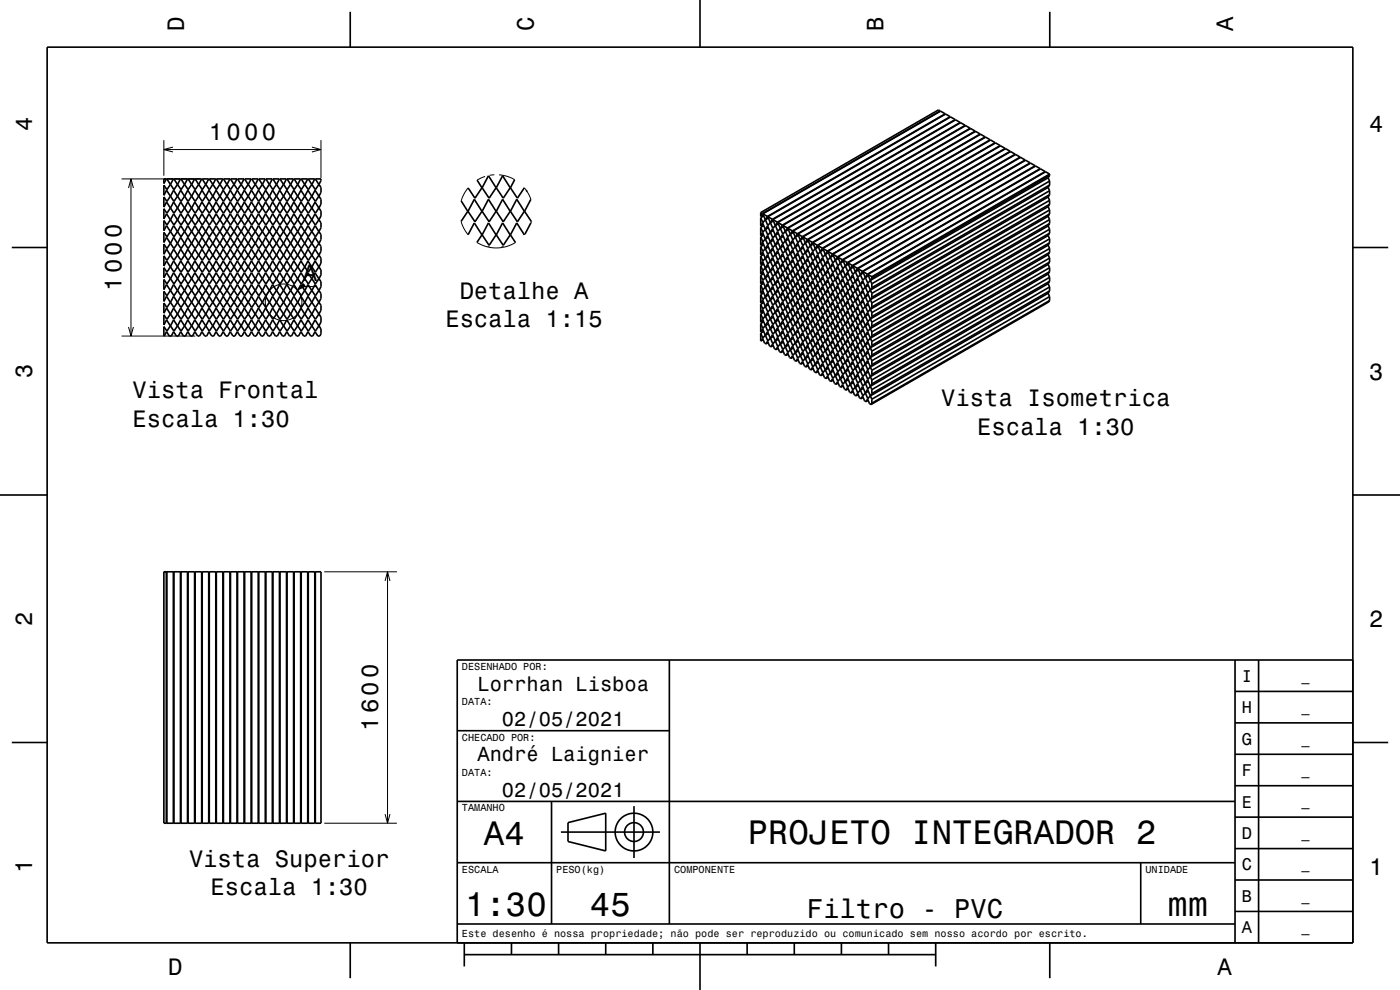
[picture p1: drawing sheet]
<svg xmlns="http://www.w3.org/2000/svg" width="297mm" height="210mm" viewBox="0 0 297 210" stroke-linecap="round" stroke-linejoin="round" font-family="sans-serif">
<defs><g id="words">
<g font-size="7.2">
<text x="102.7" y="179.3">A4</text>
<text x="158.6" y="179.1">PROJETO INTEGRADOR 2</text>
<text x="98.7" y="194.3">1:30</text>
<text x="125.2" y="194.3">45</text>
<text x="247.7" y="194.3">mm</text>
</g>
<text font-size="5.8" x="171.2" y="194.6">Filtro - PVC</text>
<g font-size="5">
<text x="39" y="6.5" transform="rotate(-90 39 6.5)">D</text>
<text x="113.2" y="6.5" transform="rotate(-90 113.2 6.5)">C</text>
<text x="187.4" y="6.5" transform="rotate(-90 187.4 6.5)">B</text>
<text x="261.6" y="6.5" transform="rotate(-90 261.6 6.5)">A</text>
<text x="6.8" y="27.8" transform="rotate(-90 6.8 27.8)">4</text>
<text x="44.3" y="29.7">1000</text>
<text x="290.5" y="28.1">4</text>
<text x="64.2" y="59.6">A</text>
<text x="25.8" y="61.7" transform="rotate(-90 25.8 61.7)">1000</text>
<text x="97.5" y="63.3">Detalhe A</text>
<text x="94.5" y="69.4">Escala 1:15</text>
<text x="6.8" y="80.3" transform="rotate(-90 6.8 80.3)">3</text>
<text x="290.5" y="80.6">3</text>
<text x="28.1" y="84.5">Vista Frontal</text>
<text x="199.7" y="86.1">Vista Isometrica</text>
<text x="28.1" y="90.5">Escala 1:30</text>
<text x="207.3" y="92.2">Escala 1:30</text>
<text x="6.8" y="132.8" transform="rotate(-90 6.8 132.8)">2</text>
<text x="290.5" y="133.1">2</text>
<text x="80.2" y="155.1" transform="rotate(-90 80.2 155.1)">1600</text>
<text x="6.8" y="185.3" transform="rotate(-90 6.8 185.3)">1</text>
<text x="40.1" y="183.8">Vista Superior</text>
<text x="290.5" y="185.6">1</text>
<text x="44.7" y="189.9">Escala 1:30</text>
<text x="35.7" y="206.8">D</text>
<text x="258.3" y="206.8">A</text>
</g>
<g font-size="4.3">
<text x="101.3" y="146.5">Lorrhan Lisboa</text>
<text x="106.5" y="154">02/05/2021</text>
<text x="101.3" y="161.5">André Laignier</text>
<text x="106.5" y="169">02/05/2021</text>
</g>
<g font-size="3.6">
<text x="263.4" y="144.6">I</text>
<text x="263.4" y="151.3">H</text>
<text x="263.4" y="158">G</text>
<text x="263.4" y="164.6">F</text>
<text x="263.4" y="171.3">E</text>
<text x="263.4" y="178">D</text>
<text x="263.4" y="184.6">C</text>
<text x="263.4" y="191.3">B</text>
<text x="263.4" y="198">A</text>
</g>
<g font-size="2.9">
<text x="276.1" y="144.4">_</text>
<text x="276.1" y="151">_</text>
<text x="276.1" y="157.7">_</text>
<text x="276.1" y="164.4">_</text>
<text x="276.1" y="171">_</text>
<text x="276.1" y="177.7">_</text>
<text x="276.1" y="184.4">_</text>
<text x="276.1" y="191.1">_</text>
<text x="276.1" y="197.7">_</text>
</g>
<g font-size="2.2">
<text x="98" y="142.1">DESENHADO POR:</text>
<text x="98" y="149.6">DATA:</text>
<text x="98" y="157.1">CHECADO POR:</text>
<text x="98" y="164.6">DATA:</text>
<text x="98" y="172.1">TAMANHO</text>
<text x="98" y="185.1">ESCALA</text>
<text x="118" y="185.1">PESO(kg)</text>
<text x="143" y="185.1">COMPONENTE</text>
<text x="243" y="185.1">UNIDADE</text>
<text x="98" y="198.8">Este desenho é nossa propriedade; não pode ser reproduzido ou comunicado sem nosso acordo por escrito.</text>
</g>
</g></defs>
<g fill="none" stroke="#000" stroke-width=".21">
<path d="M25.8 38h16.6M27.3 39.9l.5-1.9 .5 1.9M27.8 38v33.3M34.8 29.7v7.6M34.8 31.7h33.3M36.7 31.2l-1.9 .5 1.9 .5M66.2 31.2l1.9 .5-1.9 .5M68.1 29.7v8.1M99.3 39.9l-.8 1.2-.7 1.5M102.9 37.4l-1.7 .8M104.9 37.1l-1 .1M105.9 37.1l1.7 .3 1.6 .7"/>
<path d="M111.2 39.8l.4 .5M97.8 47l.6 1.4 .9 1.4M101.2 51.4l1.1 .6 1.3 .4M103.7 52.4l1.3 .2 1.5-.1M109.4 51.4l-1.5 .7-1.2 .4M111.4 49.6l-.2 .2M111.9 40.7l.7 1.6M112.7 47l-.1 .3M25.8 71.3h15.6M27.3 69.4l.5 1.9 .5-1.9M64.6 60.4l-.5 .4h3.2M68.8 121.3h15.4"/>
<path d="M81.7 123.2l.5-1.9 .5 1.9M82.2 121.3v53.3M68.8 174.6h15.4M81.7 172.7l.5 1.9 .5-1.9"/>
<circle cx="60.2" cy="64.1" r="3.9"/>
</g>
<g fill="none" stroke="#000" stroke-width=".35">
<path d="M10 10h277v190h-277zM74.3 2.5v7.5M148.5 0v10M222.7 2.5v7.5M34.8 38h.5l-.5 .9zM36.9 38h1.4l-.7 1.1zM37.6 39.1l-.7 1.1-.7-1.1 .6-1.1h-1.4l.7 1.1-.7 1.1-.6-.9v2.1l.5-1 .8 1.2-.7 1.1-.6-.9v2.1l.5-1 .8 1.2-.7 1.1-.6-.9v2.1l.5-1 .8 1.2-.7 1.1-.6-.9v2.1l.5-1 .8 1.2-.7 1.1-.6-.9v2.1l.5-1 .8 1.2-.7 1.1-.6-.9v2.1l.5-1 .8 1.2-.7 1.1-.6-.9v2.1l.5-1 .8 1.2-.7 1.1-.6-.9v2.1l.5-1 .8 1.2-.7 1.1-.6-.9v2.1l.5-1 .8 1.2-.7 1.1-.6-.9v2.1l.5-1 .8 1.2-.7 1.1-.6-.9v2.1l.5-1 .8 1.2-.7 1.1-.6-.9v2.1l.5-1 .8 1.2-.7 1.1-.6-.9v2l.5-.9 .6 .9h.4l.5-.9 .6 .9h.4l.5-.9 .6 .9h.4l.5-.9 .6 .9h.4l.5-.9 .6 .9h.4l.5-.9 .6 .9h.4l.5-.9 .6 .9h.4l.5-.9 .6 .9h.4l.5-.9 .6 .9h.4l.5-.9 .6 .9h.4l.5-.9 .6 .9h.4l.5-.9 .6 .9h.4l.5-.9 .6 .9h.4l.5-.9 .6 .9h.4l.5-.9 .6 .9h.4l.5-.9 .6 .9h.4l.5-.9 .6 .9h.4l.5-.9 .6 .9h.4l.5-.9 .6 .9h.4l.5-.9 .6 .9h.4l.5-.9 .6 .9h.4l.5-.9 .6 .9h.4l.3-.5v-1l-.4-.7 .4-.8v-1l-.4-.7 .4-.8v-1l-.4-.7 .4-.8v-1l-.4-.7 .4-.8v-1l-.4-.7 .4-.8v-1l-.4-.7 .4-.8v-1l-.4-.7 .4-.8v-1l-.4-.7 .4-.8v-1l-.4-.7 .4-.8v-1l-.4-.7 .4-.8v-1l-.4-.7 .4-.8v-1l-.4-.7 .4-.8v-1l-.4-.7 .4-.8v-.3h-1.2l.7 1.1-.7 1.1-.7-1.1 .6-1.1h-1.4l.7 1.1-.7 1.1-.7-1.1M37.7 39.1l.7 1.1 .7-1.1M38.4 38h1.4l-.7 1.1zM39.2 39.1l.7 1.1 .7-1.1-.7-1.1h1.4l-.6 1.1 .7 1.1 .7-1.1M41.4 38h1.4l-.7 1.1zM42.2 39.1l.7 1.1 .7-1.1"/>
<path d="M42.9 38h1.4l-.7 1.1zM43.7 39.1l.7 1.1 .7-1.1-.7-1.1h1.4l-.6 1.1 .7 1.1 .7-1.1-.7-1.1h1.4l-.6 1.1 .7 1.1 .7-1.1M47.4 38h1.4l-.7 1.1zM48.2 39.1l.7 1.1 .7-1.1M48.9 38h1.4l-.7 1.1zM49.7 39.1l.7 1.1 .7-1.1-.7-1.1h1.4l-.6 1.1 .7 1.1 .7-1.1M51.9 38h1.4l-.7 1.1zM52.7 39.1l.7 1.1 .7-1.1M53.4 38h1.4l-.7 1.1zM54.2 39.1l.7 1.1 .7-1.1-.7-1.1h1.4l-.6 1.1 .7 1.1 .7-1.1-.7-1.1h1.4l-.6 1.1 .7 1.1 .7-1.1M57.9 38h1.4l-.7 1.1zM58.7 39.1l.7 1.1 .7-1.1"/>
<path d="M59.4 38h1.4l-.7 1.1zM60.2 39.1l.7 1.1 .7-1.1-.7-1.1h1.4l-.6 1.1 .7 1.1 .7-1.1M62.4 38h1.4l-.7 1.1zM63.2 39.1l.7 1.1 .7-1.1M63.9 38h1.4l-.7 1.1zM101.2 38.2l1 1.6-1.4 2.2-1.5-2.1M103.6 37.3l1.6 2.5-1.4 2.2-1.5-2.2zM106.6 37.3l1.6 2.5-1.4 2.2-1.5-2.2zM109.2 38.1l-.9 1.7 1.5 2.2 1.4-2.2M199.5 23.5l-37.8 21.8M199.5 23.5l-.4-.2-37.7 21.8M199.5 23.5l-.1 .2"/>
<path d="M200.5 24.1l-1-.5-37.7 21.8M200.5 24.1l-.1 .2M200.5 24.1l-37.7 21.8M201.6 24.8l-.1 .1M201.6 24.8l-1-.6-37.7 21.8M201.6 24.8l-37.7 21.7M202.6 25.4l-.9-.6-37.8 21.8M202.6 25.4l-.1 .1M202.6 25.4l-37.7 21.7M203.7 26l-1-.6-37.7 21.8M203.7 26l-.1 .1M203.7 26l-37.7 21.8"/>
<path d="M204.8 26.6l-1-.6-37.7 21.8M204.8 26.6l-.1 .1M204.8 26.6l-37.8 21.8M205.8 27.2l-1-.6-37.7 21.8M205.8 27.2l-.1 .2M205.8 27.2l-37.7 21.8M206.9 27.8l-1-.5-37.7 21.7M206.9 27.8l-.1 .2M206.9 27.8l-37.7 21.8M207.9 28.4l-.9-.5-37.7 21.7M207.9 28.4l-.1 .2M207.9 28.4l-37.7 21.8"/>
<path d="M209 29l-1-.5-37.7 21.7M209 29l-.1 .2M209 29l-37.7 21.8M210.1 29.7l-1-.6-37.7 21.8M210.1 29.7l-.1 .1M210.1 29.7l-37.7 21.7M211.1 30.3l-1-.6-37.7 21.8M211.1 30.3l-.1 .1M211.1 30.3l-37.7 21.7M212.2 30.9l-1-.6-37.7 21.8M212.2 30.9l-.1 .1M212.2 30.9l-37.7 21.8"/>
<path d="M213.2 31.5l-.9-.6-37.7 21.8M213.2 31.5v.1M213.2 31.5l-37.7 21.8M214.3 32.1l-.1 .2M214.3 32.1l-1-.6-37.7 21.8M214.3 32.1l-37.7 21.8M215.4 32.7l-1-.5-37.7 21.7M215.4 32.7l-.1 .2M215.4 32.7l-37.7 21.8M216.4 33.3l-1-.5-37.7 21.7M216.4 33.3l-.1 .2M216.4 33.3l-37.7 21.8"/>
<path d="M217.5 33.9l-1-.5-37.7 21.7M217.5 33.9l-.1 .2M217.5 33.9l-37.7 21.8M218.5 34.6l-.9-.6-37.7 21.8M218.5 34.6v.1M218.5 34.6l-37.7 21.7M219.6 35.2l-1-.6-37.7 21.8M219.6 35.2l-.1 .1M219.6 35.2l-37.7 21.7M220.7 35.8l-1-.6-37.7 21.8M220.7 35.8l-.1 .1M220.7 35.8l-37.7 21.8"/>
<path d="M221.7 36.4l-.9-.6-37.8 21.8M221.7 36.4l-.1 .1M221.7 36.4l-37.7 21.8M222.4 39.8l.3 .7M222.4 37.7l.3 .7M222.4 37.7l-37.8 21.8M222.4 39.8l-37.8 21.7M222.7 36.9l-.9-.5-37.7 21.8M222.7 36.9v.3M222.7 38.4v.9M222.7 39.3l-37.7 21.7M222.7 38.4l-37.7 21.8"/>
<path d="M222.7 36.9l-37.7 21.8M222.7 37.2l-37.7 21.8M222.7 39.3l-.3 .5M222.7 37.2l-.3 .5M2.5 52.5h7.5M36.8 40.4l.8 1.2-.7 1.1-.7-1.1zM36.8 42.9l.8 1.2-.7 1.1-.7-1.1zM36.8 45.4l.8 1.2-.7 1.1-.7-1.1zM36.8 47.9l.8 1.2-.7 1.1-.7-1.1zM36.8 50.4l.8 1.2-.7 1.1-.7-1.1zM36.8 52.9l.8 1.2-.7 1.1-.7-1.1zM36.8 55.4l.8 1.2-.7 1.1-.7-1.1z"/>
<path d="M36.8 57.9l.8 1.2-.7 1.1-.7-1.1zM37.7 41.6l.6-1.2 .8 1.2M37.7 41.6l.7 1.1 .7-1.1M37.7 44.1l.6-1.2 .8 1.2M37.7 44.1l.7 1.1 .7-1.1M37.7 46.6l.6-1.2 .8 1.2M37.7 46.6l.7 1.1 .7-1.1M37.7 49.1l.6-1.2 .8 1.2M37.7 49.1l.7 1.1 .7-1.1M37.7 51.6l.6-1.2 .8 1.2M37.7 51.6l.7 1.1 .7-1.1M37.7 54.1l.6-1.2 .8 1.2"/>
<path d="M37.7 54.1l.7 1.1 .7-1.1M37.7 56.6l.6-1.2 .8 1.2M37.7 56.6l.7 1.1 .7-1.1M37.7 59.1l.6-1.2 .8 1.2M37.7 59.1l.7 1.1 .7-1.1M39.8 40.4l.8 1.2-.7 1.1-.7-1.1zM39.8 42.9l.8 1.2-.7 1.1-.7-1.1zM39.8 45.4l.8 1.2-.7 1.1-.7-1.1zM39.8 47.9l.8 1.2-.7 1.1-.7-1.1zM39.8 50.4l.8 1.2-.7 1.1-.7-1.1zM39.8 52.9l.8 1.2-.7 1.1-.7-1.1zM39.8 55.4l.8 1.2-.7 1.1-.7-1.1z"/>
<path d="M39.8 57.9l.8 1.2-.7 1.1-.7-1.1zM41.3 40.4l.8 1.2-.7 1.1-.7-1.1zM41.3 42.9l.8 1.2-.7 1.1-.7-1.1zM41.3 45.4l.8 1.2-.7 1.1-.7-1.1zM41.3 47.9l.8 1.2-.7 1.1-.7-1.1zM41.3 50.4l.8 1.2-.7 1.1-.7-1.1zM41.3 52.9l.8 1.2-.7 1.1-.7-1.1zM41.3 55.4l.8 1.2-.7 1.1-.7-1.1zM41.3 57.9l.8 1.2-.7 1.1-.7-1.1zM42.2 41.6l.6-1.2 .8 1.2M42.2 41.6l.7 1.1 .7-1.1M42.2 44.1l.6-1.2 .8 1.2"/>
<path d="M42.2 44.1l.7 1.1 .7-1.1M42.2 46.6l.6-1.2 .8 1.2M42.2 46.6l.7 1.1 .7-1.1M42.2 49.1l.6-1.2 .8 1.2M42.2 49.1l.7 1.1 .7-1.1M42.2 51.6l.6-1.2 .8 1.2M42.2 51.6l.7 1.1 .7-1.1M42.2 54.1l.6-1.2 .8 1.2M42.2 54.1l.7 1.1 .7-1.1M42.2 56.6l.6-1.2 .8 1.2M42.2 56.6l.7 1.1 .7-1.1M42.2 59.1l.6-1.2 .8 1.2"/>
<path d="M42.2 59.1l.7 1.1 .7-1.1M44.3 40.4l.8 1.2-.7 1.1-.7-1.1zM44.3 42.9l.8 1.2-.7 1.1-.7-1.1zM44.3 45.4l.8 1.2-.7 1.1-.7-1.1zM44.3 47.9l.8 1.2-.7 1.1-.7-1.1zM44.3 50.4l.8 1.2-.7 1.1-.7-1.1zM44.3 52.9l.8 1.2-.7 1.1-.7-1.1zM44.3 55.4l.8 1.2-.7 1.1-.7-1.1zM44.3 57.9l.8 1.2-.7 1.1-.7-1.1zM45.8 40.4l.8 1.2-.7 1.1-.7-1.1zM45.8 42.9l.8 1.2-.7 1.1-.7-1.1zM45.8 45.4l.8 1.2-.7 1.1-.7-1.1z"/>
<path d="M45.8 47.9l.8 1.2-.7 1.1-.7-1.1zM45.8 50.4l.8 1.2-.7 1.1-.7-1.1zM45.8 52.9l.8 1.2-.7 1.1-.7-1.1zM45.8 55.4l.8 1.2-.7 1.1-.7-1.1zM45.8 57.9l.8 1.2-.7 1.1-.7-1.1zM47.3 40.4l.8 1.2-.7 1.1-.7-1.1zM47.3 42.9l.8 1.2-.7 1.1-.7-1.1zM47.3 45.4l.8 1.2-.7 1.1-.7-1.1zM47.3 47.9l.8 1.2-.7 1.1-.7-1.1zM47.3 50.4l.8 1.2-.7 1.1-.7-1.1zM47.3 52.9l.8 1.2-.7 1.1-.7-1.1zM47.3 55.4l.8 1.2-.7 1.1-.7-1.1z"/>
<path d="M47.3 57.9l.8 1.2-.7 1.1-.7-1.1zM48.2 59.1l.6-1.2 .8 1.2M48.2 41.6l.6-1.2 .8 1.2M48.2 41.6l.7 1.1 .7-1.1M48.2 44.1l.6-1.2 .8 1.2M48.2 44.1l.7 1.1 .7-1.1M48.2 46.6l.6-1.2 .8 1.2M48.2 46.6l.7 1.1 .7-1.1M48.2 49.1l.6-1.2 .8 1.2M48.2 49.1l.7 1.1 .7-1.1M48.2 51.6l.6-1.2 .8 1.2M48.2 51.6l.7 1.1 .7-1.1"/>
<path d="M48.2 54.1l.6-1.2 .8 1.2M48.2 54.1l.7 1.1 .7-1.1M48.2 56.6l.6-1.2 .8 1.2M48.2 56.6l.7 1.1 .7-1.1M48.2 59.1l.7 1.1 .7-1.1M50.3 57.9l.8 1.2-.7 1.1-.7-1.1zM50.3 40.4l.8 1.2-.7 1.1-.7-1.1zM50.3 42.9l.8 1.2-.7 1.1-.7-1.1zM50.3 45.4l.8 1.2-.7 1.1-.7-1.1zM50.3 47.9l.8 1.2-.7 1.1-.7-1.1zM50.3 50.4l.8 1.2-.7 1.1-.7-1.1zM50.3 52.9l.8 1.2-.7 1.1-.7-1.1z"/>
<path d="M50.3 55.4l.8 1.2-.7 1.1-.7-1.1zM51.8 57.9l.8 1.2-.7 1.1-.7-1.1zM51.8 40.4l.8 1.2-.7 1.1-.7-1.1zM51.8 42.9l.8 1.2-.7 1.1-.7-1.1zM51.8 45.4l.8 1.2-.7 1.1-.7-1.1zM51.8 47.9l.8 1.2-.7 1.1-.7-1.1zM51.8 50.4l.8 1.2-.7 1.1-.7-1.1zM51.8 52.9l.8 1.2-.7 1.1-.7-1.1zM51.8 55.4l.8 1.2-.7 1.1-.7-1.1zM52.7 59.1l.6-1.2 .8 1.2M52.7 41.6l.6-1.2 .8 1.2M52.7 41.6l.7 1.1 .7-1.1"/>
<path d="M52.7 44.1l.6-1.2 .8 1.2M52.7 44.1l.7 1.1 .7-1.1M52.7 46.6l.6-1.2 .8 1.2M52.7 46.6l.7 1.1 .7-1.1M52.7 49.1l.6-1.2 .8 1.2M52.7 49.1l.7 1.1 .7-1.1M52.7 51.6l.6-1.2 .8 1.2M52.7 51.6l.7 1.1 .7-1.1M52.7 54.1l.6-1.2 .8 1.2M52.7 54.1l.7 1.1 .7-1.1M52.7 56.6l.6-1.2 .8 1.2M52.7 56.6l.7 1.1 .7-1.1"/>
<path d="M52.7 59.1l.7 1.1 .7-1.1M54.8 40.4l.8 1.2-.7 1.1-.7-1.1zM54.8 42.9l.8 1.2-.7 1.1-.7-1.1zM54.8 45.4l.8 1.2-.7 1.1-.7-1.1zM54.8 47.9l.8 1.2-.7 1.1-.7-1.1zM54.8 50.4l.8 1.2-.7 1.1-.7-1.1zM54.8 52.9l.8 1.2-.7 1.1-.7-1.1zM54.8 55.4l.8 1.2-.7 1.1-.7-1.1zM54.8 57.9l.8 1.2-.7 1.1-.7-1.1zM56.3 57.9l.8 1.2-.7 1.1-.7-1.1zM56.3 40.4l.8 1.2-.7 1.1-.7-1.1zM56.3 42.9l.8 1.2-.7 1.1-.7-1.1z"/>
<path d="M56.3 45.4l.8 1.2-.7 1.1-.7-1.1zM56.3 47.9l.8 1.2-.7 1.1-.7-1.1zM56.3 50.4l.8 1.2-.7 1.1-.7-1.1zM56.3 52.9l.8 1.2-.7 1.1-.7-1.1zM56.3 55.4l.8 1.2-.7 1.1-.7-1.1zM57.8 57.9l.8 1.2-.7 1.1-.7-1.1zM57.8 40.4l.8 1.2-.7 1.1-.7-1.1zM57.8 42.9l.8 1.2-.7 1.1-.7-1.1zM57.8 45.4l.8 1.2-.7 1.1-.7-1.1zM57.8 47.9l.8 1.2-.7 1.1-.7-1.1zM57.8 50.4l.8 1.2-.7 1.1-.7-1.1zM57.8 52.9l.8 1.2-.7 1.1-.7-1.1z"/>
<path d="M57.8 55.4l.8 1.2-.7 1.1-.7-1.1zM58.7 41.6l.6-1.2 .8 1.2M58.7 41.6l.7 1.1 .7-1.1M58.7 44.1l.6-1.2 .8 1.2M58.7 44.1l.7 1.1 .7-1.1M58.7 46.6l.6-1.2 .8 1.2M58.7 46.6l.7 1.1 .7-1.1M58.7 49.1l.6-1.2 .8 1.2M58.7 49.1l.7 1.1 .7-1.1M58.7 51.6l.6-1.2 .8 1.2M58.7 51.6l.7 1.1 .7-1.1M58.7 54.1l.6-1.2 .8 1.2"/>
<path d="M58.7 54.1l.7 1.1 .7-1.1M58.7 56.6l.6-1.2 .8 1.2M58.7 56.6l.7 1.1 .7-1.1M58.7 59.1l.6-1.2 .8 1.2M58.7 59.1l.7 1.1 .7-1.1M60.8 40.4l.8 1.2-.7 1.1-.7-1.1zM60.8 42.9l.8 1.2-.7 1.1-.7-1.1zM60.8 45.4l.8 1.2-.7 1.1-.7-1.1zM60.8 47.9l.8 1.2-.7 1.1-.7-1.1zM60.8 50.4l.8 1.2-.7 1.1-.7-1.1zM60.8 52.9l.8 1.2-.7 1.1-.7-1.1zM60.8 55.4l.8 1.2-.7 1.1-.7-1.1z"/>
<path d="M60.8 57.9l.8 1.2-.7 1.1-.7-1.1zM62.3 40.4l.8 1.2-.7 1.1-.7-1.1zM62.3 42.9l.8 1.2-.7 1.1-.7-1.1zM62.3 45.4l.8 1.2-.7 1.1-.7-1.1zM62.3 47.9l.8 1.2-.7 1.1-.7-1.1zM62.3 50.4l.8 1.2-.7 1.1-.7-1.1zM62.3 52.9l.8 1.2-.7 1.1-.7-1.1zM62.3 55.4l.8 1.2-.7 1.1-.7-1.1zM62.3 57.9l.8 1.2-.7 1.1-.7-1.1zM63.2 41.6l.6-1.2 .8 1.2M63.2 41.6l.7 1.1 .7-1.1M63.2 44.1l.6-1.2 .8 1.2"/>
<path d="M63.2 44.1l.7 1.1 .7-1.1M63.2 46.6l.6-1.2 .8 1.2M63.2 46.6l.7 1.1 .7-1.1M63.2 49.1l.6-1.2 .8 1.2M63.2 49.1l.7 1.1 .7-1.1M63.2 51.6l.6-1.2 .8 1.2M63.2 51.6l.7 1.1 .7-1.1M63.2 54.1l.6-1.2 .8 1.2M63.2 54.1l.7 1.1 .7-1.1M63.2 56.6l.6-1.2 .8 1.2M63.2 56.6l.7 1.1 .7-1.1M63.2 59.1l.6-1.2 .8 1.2"/>
<path d="M63.2 59.1l.7 1.1 .7-1.1M65.3 40.4l.8 1.2-.7 1.1-.7-1.1zM65.3 42.9l.8 1.2-.7 1.1-.7-1.1zM65.3 45.4l.8 1.2-.7 1.1-.7-1.1zM65.3 47.9l.8 1.2-.7 1.1-.7-1.1zM65.3 50.4l.8 1.2-.7 1.1-.7-1.1zM65.3 52.9l.8 1.2-.7 1.1-.7-1.1zM65.3 55.4l.8 1.2-.7 1.1-.7-1.1zM65.3 57.9l.8 1.2-.7 1.1-.7-1.1zM66.8 50.4l.8 1.2-.7 1.1-.7-1.1zM66.8 40.4l.8 1.2-.7 1.1-.7-1.1zM66.8 42.9l.8 1.2-.7 1.1-.7-1.1z"/>
<path d="M66.8 45.4l.8 1.2-.7 1.1-.7-1.1zM66.8 47.9l.8 1.2-.7 1.1-.7-1.1zM66.8 52.9l.8 1.2-.7 1.1-.7-1.1zM66.8 55.4l.8 1.2-.7 1.1-.7-1.1zM66.8 57.9l.8 1.2-.7 1.1-.7-1.1zM97.8 42.6l1.4 2.2-1.4 2.2M99.3 49.8l1.3-2.5 1.6 2.5-1 1.6M100.6 42.3l1.6 2.5-1.4 2.2-1.5-2.2zM103.6 52.4v-.1l.1 .1M103.6 42.3l1.6 2.5-1.4 2.2-1.5-2.2zM103.6 47.3l1.6 2.5-1.4 2.2-1.5-2.2zM106.6 42.3l1.6 2.5-1.4 2.2-1.5-2.2z"/>
<path d="M106.6 47.3l1.6 2.5-1.4 2.2-1.5-2.2zM106.7 52.5l-.1-.2-.1 .2M109.6 42.3l1.6 2.5-1.4 2.2-1.5-2.2zM111.2 49.8l-1.6-2.5-1.3 2.5 1.1 1.6M111.6 40.3l.3 .4M112.6 42.3l-1.3 2.5 1.4 2.2M112.6 47.3l-1.2 2.3M161.4 45.1l.3 .2M161.4 45.1v.8M161.4 46.2v1.7M161.4 48.2v1.8M161.4 50.3v1.7"/>
<path d="M161.4 52.3v1.8M161.4 54.3v1.8M161.4 56.4v1.7M161.4 58.4v1.8M161.4 50l.4-.7 .6 1.4-.6 .6-.4-1M161.4 52l.4-.6 .6 1.3-.6 .6-.4-1M161.4 54.1l.4-.7 .6 1.4-.6 .6-.4-1.1M161.4 56.1l.4-.7 .6 1.4-.6 .6-.4-1M161.4 58.1l.4-.6 .6 1.4-.6 .6-.4-1.1M161.4 47.9l.4-.6 .6 1.4-.6 .6-.4-1.1M161.7 45.3l-.3 .6M161.8 45.4l1 .5"/>
<path d="M161.8 45.4l.6 1.2-.6 .6-.4-1M161.9 45.6l-.5 .3M161.9 47.6l-.5 .3M161.9 49.7l-.5 .3M161.9 51.7l-.5 .3M161.9 53.7l-.5 .4M161.9 55.8l-.5 .3M161.9 57.8l-.5 .3M161.9 59.9l-.5 .3M162 45.8l-.6 .4M162 47.8l-.6 .4M162 49.9l-.6 .4"/>
<path d="M162 51.9l-.6 .4M162 54l-.6 .3M162 56l-.6 .4M162 58.1l-.6 .3M162.8 45.9l-.4 .7M162.8 56.1l.6 1.3-.5 .6-.5-1.2zM162.8 47.9l.6 1.4-.5 .6-.5-1.2zM162.8 49.9l.6 1.4-.5 .6-.5-1.2zM162.8 52l.6 1.4-.5 .6-.5-1.3zM162.8 54l.6 1.4-.5 .6-.5-1.2zM162.8 58.1l.6 1.4-.5 .6-.5-1.2zM162.9 46l1 .5"/>
<path d="M162.9 46l.5 1.2-.5 .6-.5-1.2M163 48.3l-.6 .4M163 54.4l-.6 .4M163 46.3l-.6 .3M163 50.3l-.6 .4M163 56.5l-.6 .3M163 52.4l-.6 .3M163 58.5l-.6 .4M163.4 47.2l.6 1.2 .5-.6M163.4 51.3l.5-.7 .6 1.3M163.4 51.3l.6 1.2 .5-.6M163.4 55.4l.5-.8 .6 1.4"/>
<path d="M163.4 53.4l.5-.8 .6 1.4M163.4 53.4l.6 1.2 .5-.6M163.4 55.4l.6 1.2 .5-.6M163.4 59.5l.5-.8 .6 1.4M163.4 59.5l.6 1.2 .5-.6M163.9 46.5l-.5 .7M163.9 48.5l.6 1.4-.5 .6-.6-1.2zM163.9 56.7l.6 1.3-.5 .6-.6-1.2zM163.9 46.6l1 .5M163.9 46.6l.6 1.2M164.1 48.9l-.7 .4M164.1 55l-.7 .4"/>
<path d="M164.1 46.9l-.7 .3M164.1 50.9l-.7 .4M164.1 57.1l-.7 .3M164.1 53l-.7 .4M164.1 59.1l-.7 .4M164.9 47.1l-.4 .7M165 49.1l.5 1.4-.5 .6-.5-1.2zM165 51.2l.5 1.3-.5 .6-.5-1.2zM165 53.2l.5 1.4-.5 .6-.5-1.2zM165 55.2l.5 1.4-.5 .6-.5-1.2zM165 57.3l.5 1.4-.5 .6-.5-1.2zM165 59.3l.5 1.4-.5 .6-.5-1.2z"/>
<path d="M165 47.2l1 .6M165 47.2l.5 1.3-.5 .6-.5-1.3M165.1 49.5l-.6 .4M165.1 55.6l-.6 .4M165.1 47.5l-.6 .3M165.1 51.6l-.6 .3M165.1 53.6l-.6 .4M165.1 57.7l-.6 .4M165.1 59.7l-.6 .4M165.6 48.5l.5 1.2 .5-.6M165.6 50.5l.4-.8 .6 1.4M165.6 50.5l.5 1.2 .5-.6"/>
<path d="M165.6 52.5l.4-.7 .6 1.3M165.6 52.5l.5 1.2 .5-.6M165.6 54.6l.4-.8 .6 1.4M165.6 54.6l.5 1.2 .5-.6M165.6 56.6l.4-.7 .6 1.3M165.6 56.6l.5 1.2 .5-.6M165.6 58.7l.4-.8 .6 1.4M165.6 58.7l.5 1.2 .5-.6M166 47.8l-.4 .7M166.1 47.8l.9 .6M166.1 47.8l.5 1.3M166.2 56.3l-.6 .3"/>
<path d="M166.2 48.1l-.6 .4M166.2 50.1l-.6 .4M166.2 52.2l-.6 .3M166.2 58.3l-.6 .4M166.2 54.2l-.6 .4M166.6 49.1l.5 1.2 .6-.6M166.6 51.1l.5-.8 .6 1.4M166.6 51.1l.5 1.2 .6-.6M166.6 53.2l.5-.8 .6 1.4M166.6 53.2l.5 1.2 .6-.6M166.6 57.2l.5-.7 .6 1.3M166.6 55.2l.5-.8 .6 1.4"/>
<path d="M166.6 55.2l.5 1.2 .6-.6M166.6 57.2l.5 1.2 .6-.6M166.6 59.3l.5-.8 .6 1.4M166.6 59.3l.5 1.2 .6-.6M167 48.4l-.4 .7M167.1 48.4l1 .6M167.1 48.4l.6 1.3M167.3 48.7l-.7 .4M167.3 50.7l-.7 .4M167.3 52.8l-.7 .4M167.3 54.8l-.7 .4M167.3 56.9l-.7 .3"/>
<path d="M167.3 58.9l-.7 .4M168.1 49l-.4 .7M168.1 51l.6 1.3-.5 .6-.5-1.2zM168.1 53l.6 1.4-.5 .6-.5-1.2zM168.1 55l.6 1.4-.5 .6-.5-1.2zM168.1 57.1l.6 1.4-.5 .6-.5-1.3zM168.1 59.1l.6 1.4-.5 .6-.5-1.2zM168.2 49l1 .6M168.2 49l.5 1.3-.5 .6-.5-1.2M168.3 51.4l-.6 .3M168.3 49.3l-.6 .4M168.3 53.4l-.6 .4"/>
<path d="M168.3 55.4l-.6 .4M168.3 57.5l-.6 .3M168.3 59.5l-.6 .4M168.7 50.3l.6 1.2 .5-.6M168.7 52.3l.5-.7 .6 1.3M168.7 52.3l.6 1.2 .5-.6M168.7 54.4l.5-.8 .6 1.4M168.7 54.4l.6 1.2 .5-.6M168.7 56.4l.5-.7 .6 1.3M168.7 56.4l.6 1.2 .5-.6M168.7 58.5l.5-.8 .6 1.4M168.7 58.5l.6 1.2 .5-.6"/>
<path d="M169.2 49.6l-.5 .7M169.3 49.6l.9 .6M169.3 49.6l.5 1.3M169.4 52l-.7 .3M169.4 58.1l-.7 .4M169.4 49.9l-.7 .4M169.4 54l-.7 .4M169.4 56.1l-.7 .3M169.8 50.9l.5 1.2 .5-.6M169.8 53l.5-.8 .5 1.4M169.8 53l.5 1.2 .5-.6M169.8 55l.5-.8 .5 1.4"/>
<path d="M169.8 55l.5 1.2 .5-.6M169.8 59.1l.5-.8 .5 1.4M169.8 57l.5-.7 .5 1.3M169.8 57l.5 1.2 .5-.6M169.8 59.1l.5 1.2 .5-.6M170.2 50.2l-.4 .7M170.3 50.2l1 .6M170.3 50.2l.5 1.3M170.4 50.5l-.6 .4M170.4 52.6l-.6 .4M170.4 54.6l-.6 .4M170.4 56.7l-.6 .3"/>
<path d="M170.4 58.7l-.6 .4M171.3 50.8l-.4 .7M171.3 52.8l.6 1.4-.5 .6-.5-1.2zM171.3 54.8l.6 1.4-.5 .6-.5-1.2zM171.3 56.9l.6 1.4-.5 .6-.5-1.3zM171.3 58.9l.6 1.4-.5 .6-.5-1.2zM171.4 50.9l1 .5M171.4 50.9l.5 1.2-.5 .6-.5-1.2M171.5 59.3l-.6 .4M171.5 51.2l-.6 .3M171.5 53.2l-.6 .4M171.5 55.2l-.6 .4"/>
<path d="M171.5 57.3l-.6 .3M171.9 54.2l.5-.8 .6 1.4M171.9 54.2l.5 1.2 .6-.6M171.9 58.3l.5-.8 .6 1.4M171.9 58.3l.5 1.2 .6-.6M172.4 51.4l-.5 .7M172.4 55.4l.6 1.4-.6 .6-.5-1.2zM172.4 51.5l1 .5M172.4 51.5l.6 1.2-.6 .6-.5-1.2M172.6 53.8l-.7 .4M172.6 59.9l-.7 .4M172.6 51.8l-.7 .3"/>
<path d="M172.6 57.9l-.7 .4M172.6 55.8l-.7 .4M173 52.7l.5 1.3 .5-.6M173 56.8l.5-.7 .5 1.3M173 56.8l.5 1.2 .5-.6M173.4 52l-.4 .7M173.5 54l.5 1.4-.5 .6-.5-1.2zM173.5 58.1l.5 1.4-.5 .6-.5-1.2zM173.5 52.1l1 .6M173.5 52.1l.5 1.3M173.6 52.4l-.6 .3M173.6 54.4l-.6 .4"/>
<path d="M173.6 56.5l-.6 .3M173.6 58.5l-.6 .4M174.5 52.7l-.5 .7M174.5 54.6l.6 1.4-.5 .6-.6-1.2zM174.5 56.7l.6 1.3-.5 .6-.6-1.2zM174.5 58.7l.6 1.4-.5 .6-.6-1.2zM174.6 52.7l.9 .6M174.6 52.7l.5 1.3-.5 .6-.6-1.2M174.7 55l-.7 .4M174.7 53l-.7 .4M174.7 57.1l-.7 .3M174.7 59.1l-.7 .4"/>
<path d="M175.1 54l.5 1.2 .5-.6M175.1 56l.5-.8 .5 1.4M175.1 56l.5 1.2 .5-.6M175.1 58.1l.5-.8 .5 1.4M175.1 58.1l.5 1.2 .5-.6M175.5 53.3l-.4 .7M175.6 59.3l.5 1.4-.5 .6-.5-1.2zM175.6 53.3l1 .6M175.6 53.3l.5 1.3M175.7 55.6l-.6 .4M175.7 53.6l-.6 .4M175.7 59.7l-.6 .4"/>
<path d="M175.7 57.7l-.6 .4M176.2 54.6l.5 1.2 .5-.6M176.2 56.6l.4-.7 .6 1.3M176.2 56.6l.5 1.2 .5-.6M176.2 58.7l.4-.8 .6 1.4M176.2 58.7l.5 1.2 .5-.6M176.6 53.9l-.4 .7M176.7 53.9l1 .6M176.7 53.9l.5 1.3M176.8 54.2l-.6 .4M176.8 56.3l-.6 .3M176.8 58.3l-.6 .4"/>
<path d="M177.7 54.5l-.5 .7M177.7 56.5l.6 1.3-.6 .6-.5-1.2zM177.7 58.5l.6 1.4-.6 .6-.5-1.2zM177.7 54.5l1 .6M177.7 54.5l.6 1.3-.6 .6-.5-1.2M177.9 56.9l-.7 .3M177.9 54.8l-.7 .4M177.9 58.9l-.7 .4M178.3 57.8l.5-.7 .5 1.4M178.3 55.8l.5 1.2 .5-.6M178.3 57.8l.5 1.3 .5-.6M178.3 59.9l.5-.8 .5 1.4"/>
<path d="M178.3 59.9l.5 1.2 .5-.6M178.7 55.1l-.4 .7M178.8 55.1l1 .6M178.8 55.1l.5 1.3M178.9 55.4l-.6 .4M178.9 57.5l-.6 .3M178.9 59.5l-.6 .4M179.3 56.4l.6 1.2 .5-.6M179.3 58.5l.5-.8 .6 1.4M179.3 58.5l.6 1.2 .5-.6M179.8 55.7l-.5 .7M179.9 55.8l.9 .5"/>
<path d="M179.9 55.8l.5 1.2M180 56.1l-.7 .3M180 58.1l-.7 .4M180.8 56.3l-.4 .7M180.9 58.3l.5 1.4-.5 .6-.5-1.2zM180.9 56.4l1 .5M180.9 56.4l.5 1.2-.5 .6-.5-1.2M181 56.7l-.6 .3M181 58.7l-.6 .4M181.5 57.6l.5 1.3 .5-.6M181.5 59.7l.4-.8 .6 1.4M181.5 59.7l.5 1.2 .5-.6"/>
<path d="M181.9 56.9l-.4 .7M182 57l1 .6M182 57l.5 1.3M182.1 59.3l-.6 .4M182.1 57.3l-.6 .3M182.5 58.3l.5 1.2 .6-.6M183 57.6l-.5 .7M183 57.6l1 .6M183 57.6l.6 1.3M183.2 57.9l-.7 .4M183.2 59.9l-.7 .4M184 58.2l-.4 .7"/>
<path d="M184.1 58.2l.9 .5M184.1 58.2l.5 1.3-.5 .6-.5-1.2M184.2 58.5l-.6 .4M184.6 59.5l.4 .7M185 58.7v.3M185 59l-.4 .5M222.4 58.1l.3 .7M222.4 56.1l.3 .7M222.4 54l.3 .7M222.4 52l.3 .7M222.4 50l.3 .7M222.4 47.9l.3 .7"/>
<path d="M222.4 45.9l.3 .7M222.4 43.8l.3 .7M222.4 41.8l.3 .7M222.4 41.8l-37.8 21.8M222.4 43.8l-37.8 21.8M222.4 45.9l-37.8 21.7M222.4 47.9l-37.8 21.8M222.4 50l-37.8 21.7M222.4 52l-37.8 21.8M222.4 54l-37.8 21.8M222.4 56.1l-37.8 21.8M222.4 58.1l-37.8 21.8"/>
<path d="M222.7 40.5v.8M222.7 42.5v.8M222.7 44.5v.9M222.7 46.6v.8M222.7 48.6v.9M222.7 50.7v.8M222.7 52.7v.8M222.7 54.7v.9M222.7 56.8v.8M222.7 58.8v.9M222.7 59.7l-37.7 21.7M222.7 58.8l-37.7 21.8"/>
<path d="M222.7 56.8l-37.7 21.8M222.7 57.6l-37.7 21.8M222.7 54.7l-37.7 21.8M222.7 55.6l-37.7 21.8M222.7 52.7l-37.7 21.8M222.7 53.5l-37.7 21.8M222.7 50.7l-37.7 21.7M222.7 51.5l-37.7 21.8M222.7 48.6l-37.7 21.8M222.7 49.5l-37.7 21.7M222.7 46.6l-37.7 21.8M222.7 47.4l-37.7 21.8"/>
<path d="M222.7 45.4l-37.7 21.8M222.7 44.5l-37.7 21.8M222.7 43.3l-37.7 21.8M222.7 42.5l-37.7 21.8M222.7 40.5l-37.7 21.7M222.7 41.3l-37.7 21.8M222.7 59.7l-.3 .5M222.7 57.6l-.3 .5M222.7 55.6l-.3 .5M222.7 53.5l-.3 .5M222.7 51.5l-.3 .5M222.7 49.5l-.3 .5"/>
<path d="M222.7 47.4l-.3 .5M222.7 45.4l-.3 .5M222.7 43.3l-.3 .5M222.7 41.3l-.3 .5M287 52.5h7.5M36.8 65.4l.8 1.2-.7 1.1-.7-1.1zM36.8 67.9l.8 1.2-.7 1.1-.7-1.1zM36.8 60.4l.8 1.2-.7 1.1-.7-1.1zM36.8 62.9l.8 1.2-.7 1.1-.7-1.1zM37.7 61.6l.7 1.1 .7-1.1M37.7 61.6l.6-1.2 .8 1.2M37.7 64.1l.6-1.2 .8 1.2"/>
<path d="M37.7 64.1l.7 1.1 .7-1.1M37.7 66.6l.6-1.2 .8 1.2M37.7 66.6l.7 1.1 .7-1.1M37.7 69.1l.6-1.2 .8 1.2M37.7 69.1l.7 1.1 .7-1.1M39.8 65.4l.8 1.2-.7 1.1-.7-1.1zM39.8 67.9l.8 1.2-.7 1.1-.7-1.1zM39.8 60.4l.8 1.2-.7 1.1-.7-1.1zM39.8 62.9l.8 1.2-.7 1.1-.7-1.1zM41.3 60.4l.8 1.2-.7 1.1-.7-1.1zM41.3 62.9l.8 1.2-.7 1.1-.7-1.1zM41.3 65.4l.8 1.2-.7 1.1-.7-1.1z"/>
<path d="M41.3 67.9l.8 1.2-.7 1.1-.7-1.1zM42.2 66.6l.7 1.1 .7-1.1M42.2 69.1l.7 1.1 .7-1.1M42.2 61.6l.6-1.2 .8 1.2M42.2 61.6l.7 1.1 .7-1.1M42.2 64.1l.6-1.2 .8 1.2M42.2 64.1l.7 1.1 .7-1.1M42.2 66.6l.6-1.2 .8 1.2M42.2 69.1l.6-1.2 .8 1.2M44.3 60.4l.8 1.2-.7 1.1-.7-1.1zM44.3 62.9l.8 1.2-.7 1.1-.7-1.1zM44.3 65.4l.8 1.2-.7 1.1-.7-1.1z"/>
<path d="M44.3 67.9l.8 1.2-.7 1.1-.7-1.1zM45.8 65.4l.8 1.2-.7 1.1-.7-1.1zM45.8 67.9l.8 1.2-.7 1.1-.7-1.1zM45.8 60.4l.8 1.2-.7 1.1-.7-1.1zM45.8 62.9l.8 1.2-.7 1.1-.7-1.1zM47.3 60.4l.8 1.2-.7 1.1-.7-1.1zM47.3 62.9l.8 1.2-.7 1.1-.7-1.1zM47.3 65.4l.8 1.2-.7 1.1-.7-1.1zM47.3 67.9l.8 1.2-.7 1.1-.7-1.1zM48.2 66.6l.7 1.1 .7-1.1M48.2 69.1l.7 1.1 .7-1.1M48.2 61.6l.6-1.2 .8 1.2"/>
<path d="M48.2 61.6l.7 1.1 .7-1.1M48.2 64.1l.6-1.2 .8 1.2M48.2 64.1l.7 1.1 .7-1.1M48.2 66.6l.6-1.2 .8 1.2M48.2 69.1l.6-1.2 .8 1.2M50.3 60.4l.8 1.2-.7 1.1-.7-1.1zM50.3 62.9l.8 1.2-.7 1.1-.7-1.1zM50.3 65.4l.8 1.2-.7 1.1-.7-1.1zM50.3 67.9l.8 1.2-.7 1.1-.7-1.1zM51.8 60.4l.8 1.2-.7 1.1-.7-1.1zM51.8 62.9l.8 1.2-.7 1.1-.7-1.1zM51.8 65.4l.8 1.2-.7 1.1-.7-1.1z"/>
<path d="M51.8 67.9l.8 1.2-.7 1.1-.7-1.1zM52.7 64.1l.7 1.1 .7-1.1M52.7 61.6l.6-1.2 .8 1.2M52.7 64.1l.6-1.2 .8 1.2M52.7 66.6l.6-1.2 .8 1.2M52.7 69.1l.6-1.2 .8 1.2M52.7 61.6l.7 1.1 .7-1.1M52.7 66.6l.7 1.1 .7-1.1M52.7 69.1l.7 1.1 .7-1.1M54.8 62.9l.8 1.2-.7 1.1-.7-1.1zM54.8 60.4l.8 1.2-.7 1.1-.7-1.1zM54.8 65.4l.8 1.2-.7 1.1-.7-1.1z"/>
<path d="M54.8 67.9l.8 1.2-.7 1.1-.7-1.1zM56.3 60.4l.8 1.2-.7 1.1-.7-1.1zM56.3 65.4l.8 1.2-.7 1.1-.7-1.1zM56.3 62.9l.8 1.2-.7 1.1-.7-1.1zM56.3 67.9l.8 1.2-.7 1.1-.7-1.1zM57.8 67.9l.8 1.2-.7 1.1-.7-1.1zM57.8 65.4l.8 1.2-.7 1.1-.7-1.1zM57.8 62.9l.8 1.2-.7 1.1-.7-1.1zM57.8 60.4l.8 1.2-.7 1.1-.7-1.1zM58.7 61.6l.6-1.2 .8 1.2M58.7 61.6l.7 1.1 .7-1.1M58.7 64.1l.6-1.2 .8 1.2"/>
<path d="M58.7 64.1l.7 1.1 .7-1.1M58.7 66.6l.6-1.2 .8 1.2M58.7 66.6l.7 1.1 .7-1.1M58.7 69.1l.6-1.2 .8 1.2M58.7 69.1l.7 1.1 .7-1.1M60.8 62.9l.8 1.2-.7 1.1-.7-1.1zM60.8 60.4l.8 1.2-.7 1.1-.7-1.1zM60.8 65.4l.8 1.2-.7 1.1-.7-1.1zM60.8 67.9l.8 1.2-.7 1.1-.7-1.1zM62.3 60.4l.8 1.2-.7 1.1-.7-1.1zM62.3 62.9l.8 1.2-.7 1.1-.7-1.1zM62.3 65.4l.8 1.2-.7 1.1-.7-1.1z"/>
<path d="M62.3 67.9l.8 1.2-.7 1.1-.7-1.1zM63.2 61.6l.7 1.1 .7-1.1M63.2 64.1l.7 1.1 .7-1.1M63.2 66.6l.7 1.1 .7-1.1M63.2 61.6l.6-1.2 .8 1.2M63.2 64.1l.6-1.2 .8 1.2M63.2 66.6l.6-1.2 .8 1.2M63.2 69.1l.6-1.2 .8 1.2M63.2 69.1l.7 1.1 .7-1.1M65.3 60.4l.8 1.2-.7 1.1-.7-1.1zM65.3 62.9l.8 1.2-.7 1.1-.7-1.1zM65.3 65.4l.8 1.2-.7 1.1-.7-1.1z"/>
<path d="M65.3 67.9l.8 1.2-.7 1.1-.7-1.1zM66.8 62.9l.8 1.2-.7 1.1-.7-1.1zM66.8 60.4l.8 1.2-.7 1.1-.7-1.1zM66.8 65.4l.8 1.2-.7 1.1-.7-1.1zM66.8 67.9l.8 1.2-.7 1.1-.7-1.1zM161.4 60.5v1.7M161.4 62.5v1.8M161.4 64.5v1.8M161.4 66.6v1.8M161.4 68.6v1.8M161.4 70.7v1.6M161.4 60.2l.4-.7 .6 1.4-.6 .6-.4-1"/>
<path d="M161.4 62.2l.4-.6 .6 1.3-.6 .6-.4-1M161.4 64.3l.4-.7 .6 1.4-.6 .6-.4-1.1M161.4 66.3l.4-.6 .6 1.3-.6 .6-.4-1M161.4 68.4l.4-.7 .6 1.4-.6 .6-.4-1.1M161.4 70.4l.4-.7 .6 1.4-.6 .6-.4-1M161.4 72.3l.4-.5 .4 1 .3 .2M161.9 72.1l-.5 .2M161.9 61.9l-.5 .3M161.9 64l-.5 .3M161.9 66l-.5 .3M161.9 68l-.5 .4M161.9 70.1l-.5 .3"/>
<path d="M162 60.1l-.6 .4M162 62.1l-.6 .4M162 64.2l-.6 .3M162 66.2l-.6 .4M162 68.3l-.6 .3M162 70.3l-.6 .4M162.5 73l.3-.6 .5 1 .3 .2M162.8 66.3l.6 1.3-.5 .6-.5-1.2zM162.8 68.3l.6 1.4-.5 .6-.5-1.2zM162.8 70.4l.6 1.3-.5 .6-.5-1.2zM162.8 60.1l.6 1.4-.5 .6-.5-1.2zM162.8 62.2l.6 1.4-.5 .6-.5-1.2z"/>
<path d="M162.8 64.2l.6 1.4-.5 .6-.5-1.2zM163 72.7l-.5 .3M163 68.7l-.6 .4M163 60.5l-.6 .4M163 62.6l-.6 .4M163 64.6l-.6 .4M163 70.7l-.6 .4M163 66.7l-.6 .3M163.4 67.6l.5-.7 .6 1.4M163.4 71.7l.6 1.2 .5-.6M163.4 63.6l.5-.8 .6 1.4M163.4 63.6l.6 1.2 .5-.6"/>
<path d="M163.4 67.6l.6 1.3 .5-.6M163.4 71.7l.5-.7 .6 1.3M163.6 73.6l.3-.6 .4 1 .3 .2M163.9 64.8l.6 1.4-.5 .6-.6-1.2zM163.9 68.9l.6 1.4-.5 .6-.6-1.2zM163.9 60.8l.6 1.3-.5 .6-.6-1.2zM164 73.3l-.4 .3M164.1 61.2l-.7 .3M164.1 65.2l-.7 .4M164.1 71.4l-.7 .3M164.1 63.2l-.7 .4M164.1 67.3l-.7 .3"/>
<path d="M164.1 69.3l-.7 .4M164.6 74.2l.4-.6 .4 1 .3 .2M165 63.4l.5 1.4-.5 .6-.5-1.2zM165 65.5l.5 1.3-.5 .6-.5-1.2zM165 67.5l.5 1.4-.5 .6-.5-1.2zM165 69.5l.5 1.4-.5 .6-.5-1.2zM165 61.4l.5 1.3-.5 .6-.5-1.2zM165 71.6l.5 1.3-.5 .7-.5-1.3zM165.1 73.9l-.5 .3M165.1 67.9l-.6 .4M165.1 69.9l-.6 .4M165.1 61.8l-.6 .3"/>
<path d="M165.1 63.8l-.6 .4M165.1 65.8l-.6 .4M165.1 72l-.6 .3M165.6 64.8l.4-.8 .6 1.4M165.6 68.9l.5 1.2 .5-.6M165.6 73l.5 1.2 .5-.6M165.6 60.7l.4-.8 .6 1.4M165.6 60.7l.5 1.2 .5-.6M165.6 62.7l.4-.7 .6 1.4M165.6 62.7l.5 1.3 .5-.6M165.6 64.8l.5 1.2 .5-.6M165.6 68.9l.4-.8 .6 1.4"/>
<path d="M165.6 73l.4-.8 .6 1.4M165.7 74.8l.3-.6 .4 1 .3 .2M166 70.1l.6 1.4-.5 .6-.5-1.2zM166 66.1l.6 1.3-.5 .6-.5-1.2zM166.1 74.5l-.4 .3M166.2 62.4l-.6 .3M166.2 60.3l-.6 .4M166.2 64.4l-.6 .4M166.2 66.5l-.6 .3M166.2 72.6l-.6 .4M166.2 68.5l-.6 .4M166.2 70.5l-.6 .4"/>
<path d="M166.6 61.3l.5-.7 .6 1.3M166.6 61.3l.5 1.2 .6-.6M166.6 63.4l.5-.8 .6 1.4M166.6 63.4l.5 1.2 .6-.6M166.6 67.4l.5-.7 .6 1.3M166.6 65.4l.5-.8 .6 1.4M166.6 65.4l.5 1.2 .6-.6M166.6 67.4l.5 1.3 .6-.7M166.6 69.5l.5-.8 .6 1.4M166.6 69.5l.5 1.2 .6-.6M166.6 71.5l.5-.7 .6 1.3M166.6 71.5l.5 1.2 .6-.6"/>
<path d="M166.6 73.6l.5-.8 .6 1.4M166.6 73.6l.5 1.2 .6-.6M166.7 75.4l.4-.6 .4 1 .3 .2M167.2 75.1l-.5 .3M167.3 63l-.7 .4M167.3 60.9l-.7 .4M167.3 65l-.7 .4M167.3 67.1l-.7 .3M167.3 69.1l-.7 .4M167.3 71.2l-.7 .3M167.3 73.2l-.7 .4M167.8 76l.3-.5 .5 1 .3 .1"/>
<path d="M168.1 65.2l.6 1.4-.5 .6-.5-1.2zM168.1 69.3l.6 1.4-.5 .6-.5-1.2zM168.1 73.4l.6 1.4-.5 .6-.5-1.2zM168.1 61.2l.6 1.3-.5 .6-.5-1.2zM168.1 63.2l.6 1.4-.5 .6-.5-1.2zM168.1 67.3l.6 1.4-.5 .6-.5-1.2zM168.1 71.4l.6 1.3-.5 .6-.5-1.2zM168.3 75.7l-.5 .3M168.3 63.6l-.6 .4M168.3 65.6l-.6 .4M168.3 71.8l-.6 .3M168.3 61.6l-.6 .3"/>
<path d="M168.3 67.7l-.6 .4M168.3 69.7l-.6 .4M168.3 73.8l-.6 .4M168.7 68.7l.6 1.2 .5-.6M168.7 66.6l.5-.7 .6 1.3M168.7 70.7l.6 1.2 .5-.6M168.7 74.8l.6 1.2 .5-.6M168.7 60.5l.5-.8 .6 1.4M168.7 60.5l.6 1.2 .5-.6M168.7 62.5l.5-.7 .6 1.3M168.7 62.5l.6 1.3 .5-.7M168.7 64.6l.5-.8 .6 1.4"/>
<path d="M168.7 64.6l.6 1.2 .5-.6M168.7 66.6l.6 1.2 .5-.6M168.7 68.7l.5-.8 .6 1.4M168.7 70.7l.5-.8 .6 1.4M168.7 72.7l.5-.7 .6 1.4M168.7 72.7l.6 1.3 .5-.6M168.7 74.8l.5-.8 .6 1.4M168.9 76.6l.3-.5 .4 1 .3 .1M169.3 76.4l-.4 .2M169.4 60.1l-.7 .4M169.4 66.3l-.7 .3M169.4 64.2l-.7 .4"/>
<path d="M169.4 62.2l-.7 .3M169.4 68.3l-.7 .4M169.4 70.3l-.7 .4M169.4 74.4l-.7 .4M169.4 72.4l-.7 .3M169.8 61.1l.5-.8 .5 1.4M169.8 61.1l.5 1.2 .5-.6M169.8 63.2l.5-.8 .5 1.4M169.8 63.2l.5 1.2 .5-.6M169.8 65.2l.5-.8 .5 1.4M169.8 65.2l.5 1.2 .5-.6M169.8 69.3l.5-.8 .5 1.4"/>
<path d="M169.8 67.2l.5-.7 .5 1.3M169.8 67.2l.5 1.2 .5-.6M169.8 69.3l.5 1.2 .5-.6M169.8 71.3l.5-.7 .5 1.3M169.8 71.3l.5 1.2 .5-.6M169.8 73.4l.5-.8 .5 1.4M169.8 73.4l.5 1.2 .5-.6M169.8 75.4l.5-.8 .5 1.4M169.8 75.4l.5 1.2 .5-.6M169.9 77.2l.4-.5 .4 1 .3 .2M170.4 77l-.5 .2M170.4 60.7l-.6 .4"/>
<path d="M170.4 62.8l-.6 .4M170.4 64.8l-.6 .4M170.4 66.9l-.6 .3M170.4 68.9l-.6 .4M170.4 71l-.6 .3M170.4 73l-.6 .4M170.4 75l-.6 .4M171 77.9l.3-.6 .4 1 .3 .2M171.3 69.1l.6 1.4-.5 .6-.5-1.2zM171.3 61l.6 1.3-.5 .6-.5-1.2zM171.3 75.3l.6 1.3-.5 .6-.5-1.2zM171.3 63l.6 1.4-.5 .6-.5-1.2z"/>
<path d="M171.3 65l.6 1.4-.5 .6-.5-1.2zM171.3 67.1l.6 1.4-.5 .6-.5-1.2zM171.3 71.2l.6 1.3-.5 .6-.5-1.2zM171.3 73.2l.6 1.4-.5 .6-.5-1.2zM171.4 77.6l-.4 .3M171.5 65.4l-.6 .4M171.5 67.5l-.6 .4M171.5 71.6l-.6 .3M171.5 61.4l-.6 .3M171.5 63.4l-.6 .4M171.5 69.5l-.6 .4M171.5 73.6l-.6 .4"/>
<path d="M171.5 75.6l-.6 .4M171.9 62.3l.5-.7 .6 1.3M171.9 70.5l.5 1.2 .6-.6M171.9 68.5l.5-.8 .6 1.4M171.9 72.5l.5 1.3 .6-.6M171.9 72.5l.5-.7 .6 1.4M171.9 74.6l.5 1.2 .6-.6M171.9 76.6l.5 1.2 .6-.6M171.9 60.3l.5-.8 .6 1.4M171.9 60.3l.5 1.2 .6-.6M171.9 62.3l.5 1.2 .6-.6M171.9 64.4l.5-.8 .6 1.4"/>
<path d="M171.9 64.4l.5 1.2 .6-.6M171.9 66.4l.5-.7 .6 1.3M171.9 66.4l.5 1.2 .6-.6M171.9 68.5l.5 1.2 .6-.6M171.9 70.5l.5-.8 .6 1.4M171.9 74.6l.5-.8 .6 1.4M171.9 76.6l.5-.7 .6 1.3M172 78.5l.4-.6 .4 1 .3 .2M172.5 78.2l-.5 .3M172.6 62l-.7 .3M172.6 66.1l-.7 .3M172.6 72.2l-.7 .3"/>
<path d="M172.6 64l-.7 .4M172.6 68.1l-.7 .4M172.6 74.2l-.7 .4M172.6 70.1l-.7 .4M172.6 76.3l-.7 .3M173 60.9l.5-.8 .5 1.4M173 60.9l.5 1.2 .5-.6M173 65l.5-.8 .5 1.4M173 65l.5 1.2 .5-.6M173 71.1l.5-.7 .5 1.3M173 69.1l.5-.8 .5 1.4M173 69.1l.5 1.2 .5-.6"/>
<path d="M173 71.1l.5 1.2 .5-.6M173 73.2l.5-.8 .5 1.4M173 73.2l.5 1.2 .5-.6M173 75.2l.5-.8 .5 1.4M173 75.2l.5 1.2 .5-.6M173 77.2l.5-.7 .5 1.3M173 77.2l.5 1.3 .5-.7M173.1 79.1l.4-.6 .4 1 .3 .2M173.5 62.2l.5 1.4-.5 .6-.5-1.2zM173.5 66.3l.5 1.3-.5 .6-.5-1.2zM173.6 78.8l-.5 .3M173.6 60.5l-.6 .4"/>
<path d="M173.6 66.7l-.6 .3M173.6 62.6l-.6 .4M173.6 64.6l-.6 .4M173.6 68.7l-.6 .4M173.6 70.7l-.6 .4M173.6 72.8l-.6 .4M173.6 74.8l-.6 .4M173.6 76.9l-.6 .3M174.2 79.7l.3-.6 .4 1 .3 .2M174.5 68.9l.6 1.4-.5 .6-.6-1.2zM174.5 77.1l.6 1.4-.5 .6-.6-1.2zM174.5 75l.6 1.4-.5 .6-.6-1.2z"/>
<path d="M174.5 60.8l.6 1.3-.5 .6-.6-1.2zM174.5 62.8l.6 1.4-.5 .6-.6-1.2zM174.5 64.8l.6 1.4-.5 .6-.6-1.2zM174.5 66.9l.6 1.4-.5 .6-.6-1.3zM174.5 71l.6 1.3-.5 .6-.6-1.2zM174.5 73l.6 1.4-.5 .6-.6-1.2zM174.6 79.4l-.4 .3M174.7 63.2l-.7 .4M174.7 61.2l-.7 .3M174.7 65.2l-.7 .4M174.7 67.3l-.7 .3M174.7 69.3l-.7 .4"/>
<path d="M174.7 71.4l-.7 .3M174.7 73.4l-.7 .4M174.7 75.4l-.7 .4M174.7 77.5l-.7 .4M175.1 78.5l.5-.8 .5 1.4M175.1 78.5l.5 1.2 .5-.6M175.1 62.1l.5-.7 .5 1.3M175.1 62.1l.5 1.2 .5-.6M175.1 66.2l.5-.7 .5 1.3M175.1 66.2l.5 1.2 .5-.6M175.1 70.3l.5-.8 .5 1.4M175.1 70.3l.5 1.2 .5-.6"/>
<path d="M175.1 74.4l.5-.8 .5 1.4M175.1 74.4l.5 1.2 .5-.6M175.6 63.4l.5 1.4-.5 .6-.5-1.2zM175.6 75.7l.5 1.3-.5 .6-.5-1.2zM175.6 67.5l.5 1.4-.5 .6-.5-1.2zM175.6 71.6l.5 1.3-.5 .7-.5-1.3zM175.7 61.8l-.6 .3M175.7 63.8l-.6 .4M175.7 65.8l-.6 .4M175.7 67.9l-.6 .4M175.7 69.9l-.6 .4M175.7 76.1l-.6 .3"/>
<path d="M175.7 72l-.6 .3M175.7 78.1l-.6 .4M175.7 74l-.6 .4M176.2 60.7l.4-.8 .6 1.4M176.2 77l.5 1.2 .5-.6M176.2 60.7l.5 1.2 .5-.6M176.2 62.7l.4-.7 .6 1.4M176.2 62.7l.5 1.3 .5-.6M176.2 64.8l.4-.8 .6 1.4M176.2 64.8l.5 1.2 .5-.6M176.2 68.9l.4-.8 .6 1.4M176.2 68.9l.5 1.2 .5-.6"/>
<path d="M176.2 73l.4-.8 .6 1.4M176.2 73l.5 1.2 .5-.6M176.2 77l.4-.7 .6 1.3M176.6 70.1l.6 1.4-.5 .6-.5-1.2zM176.6 74.2l.6 1.4-.5 .6-.5-1.2zM176.6 66.1l.6 1.3-.5 .6-.5-1.2zM176.6 78.3l.6 1.4-.5 .6-.5-1.2zM176.8 60.3l-.6 .4M176.8 62.4l-.6 .3M176.8 64.4l-.6 .4M176.8 66.5l-.6 .3M176.8 68.5l-.6 .4"/>
<path d="M176.8 70.5l-.6 .4M176.8 72.6l-.6 .4M176.8 74.6l-.6 .4M176.8 76.7l-.6 .3M176.8 78.7l-.6 .4M177.7 72.8l.6 1.4-.6 .6-.5-1.2zM177.7 74.8l.6 1.4-.6 .6-.5-1.2zM177.7 76.9l.6 1.4-.6 .6-.5-1.3zM177.7 60.6l.6 1.3-.6 .6-.5-1.2zM177.7 62.6l.6 1.4-.6 .6-.5-1.2zM177.7 64.6l.6 1.4-.6 .6-.5-1.2zM177.7 66.7l.6 1.3-.6 .7-.5-1.3z"/>
<path d="M177.7 68.7l.6 1.4-.6 .6-.5-1.2zM177.7 70.8l.6 1.3-.6 .6-.5-1.2zM177.7 78.9l.6 1.4-.6 .6-.5-1.2zM177.9 65l-.7 .4M177.9 60.9l-.7 .4M177.9 63l-.7 .4M177.9 69.1l-.7 .4M177.9 67.1l-.7 .3M177.9 71.2l-.7 .3M177.9 73.2l-.7 .4M177.9 75.2l-.7 .4M177.9 77.3l-.7 .3"/>
<path d="M177.9 79.3l-.7 .4M178.3 66l.5-.8 .5 1.4M178.3 61.9l.5-.7 .5 1.3M178.3 61.9l.5 1.2 .5-.6M178.3 64l.5-.8 .5 1.4M178.3 64l.5 1.2 .5-.6M178.3 66l.5 1.2 .5-.6M178.3 68.1l.5-.8 .5 1.4M178.3 68.1l.5 1.2 .5-.6M178.3 70.1l.5-.8 .5 1.4M178.3 70.1l.5 1.2 .5-.6M178.3 72.1l.5-.7 .5 1.3"/>
<path d="M178.3 72.1l.5 1.2 .5-.6M178.3 74.2l.5-.8 .5 1.4M178.3 74.2l.5 1.2 .5-.6M178.3 76.2l.5-.7 .5 1.3M178.3 76.2l.5 1.2 .5-.6M178.3 78.3l.5-.8 .5 1.4M178.3 78.3l.5 1.2 .5-.6M178.9 61.6l-.6 .3M178.9 65.6l-.6 .4M178.9 67.7l-.6 .4M178.9 63.6l-.6 .4M178.9 69.7l-.6 .4"/>
<path d="M178.9 71.8l-.6 .3M178.9 75.9l-.6 .3M178.9 77.9l-.6 .4M178.9 73.8l-.6 .4M178.9 79.9l-.6 .4M179.3 72.7l.6 1.3 .5-.6M179.3 62.5l.5-.7 .6 1.3M179.3 60.5l.5-.8 .6 1.4M179.3 60.5l.6 1.2 .5-.6M179.3 78.9l.6 1.2 .5-.6M179.3 62.5l.6 1.3 .5-.7M179.3 64.6l.5-.8 .6 1.4"/>
<path d="M179.3 64.6l.6 1.2 .5-.6M179.3 66.6l.5-.7 .6 1.3M179.3 66.6l.6 1.2 .5-.6M179.3 68.7l.5-.8 .6 1.4M179.3 68.7l.6 1.2 .5-.6M179.3 72.7l.5-.7 .6 1.4M179.3 70.7l.5-.8 .6 1.4M179.3 70.7l.6 1.2 .5-.6M179.3 74.8l.5-.8 .6 1.4M179.3 74.8l.6 1.2 .5-.6M179.3 76.8l.5-.7 .6 1.3M179.3 76.8l.6 1.2 .5-.6"/>
<path d="M179.3 78.9l.5-.8 .6 1.4M180 60.1l-.7 .4M180 62.2l-.7 .3M180 64.2l-.7 .4M180 66.3l-.7 .3M180 68.3l-.7 .4M180 70.3l-.7 .4M180 72.4l-.7 .3M180 74.4l-.7 .4M180 76.5l-.7 .3M180 78.5l-.7 .4M180.9 78.7l.5 1.4-.5 .6-.5-1.2z"/>
<path d="M180.9 60.3l.5 1.4-.5 .6-.5-1.2zM180.9 62.4l.5 1.4-.5 .6-.5-1.2zM180.9 64.4l.5 1.4-.5 .6-.5-1.2zM180.9 66.5l.5 1.3-.5 .6-.5-1.2zM180.9 68.5l.5 1.4-.5 .6-.5-1.2zM180.9 70.6l.5 1.3-.5 .6-.5-1.2zM180.9 72.6l.5 1.4-.5 .6-.5-1.2zM180.9 74.6l.5 1.4-.5 .6-.5-1.2zM180.9 76.7l.5 1.3-.5 .7-.5-1.3zM181 60.7l-.6 .4M181 62.8l-.6 .4M181 64.8l-.6 .4"/>
<path d="M181 66.9l-.6 .3M181 68.9l-.6 .4M181 71l-.6 .3M181 73l-.6 .4M181 75l-.6 .4M181 77.1l-.6 .3M181 79.1l-.6 .4M181.5 61.7l.4-.7 .6 1.3M181.5 61.7l.5 1.2 .5-.6M181.5 63.8l.4-.8 .6 1.4M181.5 63.8l.5 1.2 .5-.6M181.5 65.8l.4-.8 .6 1.4"/>
<path d="M181.5 65.8l.5 1.2 .5-.6M181.5 67.9l.4-.8 .6 1.4M181.5 67.9l.5 1.2 .5-.6M181.5 69.9l.4-.8 .6 1.4M181.5 69.9l.5 1.2 .5-.6M181.5 71.9l.4-.7 .6 1.3M181.5 71.9l.5 1.2 .5-.6M181.5 74l.4-.8 .6 1.4M181.5 74l.5 1.2 .5-.6M181.5 76l.4-.7 .6 1.3M181.5 76l.5 1.2 .5-.6M181.5 78.1l.4-.8 .6 1.4"/>
<path d="M181.5 78.1l.5 1.2 .5-.6M182.1 61.4l-.6 .3M182.1 63.4l-.6 .4M182.1 65.4l-.6 .4M182.1 67.5l-.6 .4M182.1 69.5l-.6 .4M182.1 71.6l-.6 .3M182.1 73.6l-.6 .4M182.1 75.6l-.6 .4M182.1 77.7l-.6 .4M182.1 79.7l-.6 .4M182.5 76.6l.5 1.2 .6-.6"/>
<path d="M182.5 60.3l.5-.8 .6 1.4M182.5 60.3l.5 1.2 .6-.6M182.5 64.4l.5-.8 .6 1.4M182.5 62.3l.5-.7 .6 1.3M182.5 62.3l.5 1.2 .6-.6M182.5 64.4l.5 1.2 .6-.6M182.5 66.4l.5-.7 .6 1.3M182.5 66.4l.5 1.2 .6-.6M182.5 68.5l.5-.8 .6 1.4M182.5 68.5l.5 1.2 .6-.6M182.5 70.5l.5-.8 .6 1.4M182.5 70.5l.5 1.2 .6-.6"/>
<path d="M182.5 74.6l.5-.8 .6 1.4M182.5 72.5l.5-.7 .6 1.4M182.5 72.5l.5 1.3 .6-.6M182.5 74.6l.5 1.2 .6-.6M182.5 76.6l.5-.7 .6 1.3M182.5 78.7l.5-.8 .6 1.4M182.5 78.7l.5 1.2 .6-.6M183.2 72.2l-.7 .3M183.2 62l-.7 .3M183.2 64l-.7 .4M183.2 66.1l-.7 .3M183.2 68.1l-.7 .4"/>
<path d="M183.2 70.1l-.7 .4M183.2 74.2l-.7 .4M183.2 76.3l-.7 .3M183.2 78.3l-.7 .4M184.1 78.5l.5 1.4-.5 .6-.5-1.2zM184.1 60.1l.5 1.4-.5 .6-.5-1.2zM184.1 62.2l.5 1.4-.5 .6-.5-1.2zM184.1 64.2l.5 1.4-.5 .6-.5-1.2zM184.1 66.3l.5 1.3-.5 .6-.5-1.2zM184.1 68.3l.5 1.4-.5 .6-.5-1.2zM184.1 70.4l.5 1.3-.5 .6-.5-1.2zM184.1 72.4l.5 1.4-.5 .6-.5-1.2z"/>
<path d="M184.1 74.4l.5 1.4-.5 .6-.5-1.2zM184.1 76.5l.5 1.3-.5 .7-.5-1.3zM184.2 60.5l-.6 .4M184.2 62.6l-.6 .4M184.2 64.6l-.6 .4M184.2 66.7l-.6 .3M184.2 68.7l-.6 .4M184.2 70.7l-.6 .4M184.2 72.8l-.6 .4M184.2 74.8l-.6 .4M184.2 76.9l-.6 .3M184.2 78.9l-.6 .4"/>
<path d="M184.6 79.9l.4 .7M184.6 77.9l.4 .7M184.6 75.8l.4 .7M184.6 73.8l.4 .7M184.6 71.7l.4 .7M184.6 69.7l.4 .7M184.6 67.6l.4 .8M184.6 65.6l.4 .7M184.6 63.6l.4 .7M184.6 61.5l.4 .7M185 60.2v.8M185 62.2v.9"/>
<path d="M185 64.3v.8M185 66.3v.9M185 68.4v.8M185 70.4v.8M185 72.4v.9M185 74.5v.8M185 76.5v.9M185 78.6v.8M185 79.4l-.4 .5M185 77.4l-.4 .5M185 75.3l-.4 .5M185 73.3l-.4 .5"/>
<path d="M185 71.2l-.4 .5M185 69.2l-.4 .5M185 67.2l-.4 .4M185 65.1l-.4 .5M185 63.1l-.4 .5M185 61l-.4 .5M222.4 62.2l.3 .7M222.4 60.2l.3 .7M222.4 60.2l-37.8 21.7M222.4 62.2l-37.8 21.8M222.7 63.8l-.2 .2-37.7 21.8M222.7 62.9l-37.7 21.8"/>
<path d="M222.7 63.8l-37.7 21.7M222.7 60.9v.8M222.7 62.9v.9M222.7 61.7l-37.7 21.8M222.7 60.9l-37.7 21.7M222.7 61.7l-.3 .5M175.2 80.3l.4-.6 .4 1 .3 .2M175.7 80l-.5 .3M176.3 80.9l.3-.5 .5 1 .2 .1M176.8 80.6l-.5 .3M177.3 81.5l.4-.5 .4 1 .3 .1M177.8 81.3l-.5 .2"/>
<path d="M178.3 80.3l.5-.8 .5 1.4M178.3 80.3l.5 1.2 .5-.6M178.4 82.1l.4-.5 .4 1 .3 .2M178.9 81.9l-.5 .2M179.3 80.9l.5-.7 .6 1.3M179.3 80.9l.6 1.2 .5-.6M179.5 82.8l.3-.6 .4 1 .3 .2M179.9 82.5l-.4 .3M180 80.5l-.7 .4M180.5 83.4l.4-.6 .4 1 .3 .2M180.9 80.8l.5 1.3-.5 .6-.5-1.2zM181 83.1l-.5 .3"/>
<path d="M181 81.2l-.6 .3M181.5 82.1l.4-.7 .6 1.3M181.5 82.1l.5 1.2 .5-.6M181.5 80.1l.4-.8 .6 1.4M181.5 80.1l.5 1.2 .5-.6M181.6 84l.3-.6 .5 1 .2 .2M182.1 83.7l-.5 .3M182.1 81.8l-.6 .3M182.5 82.8l.5-.8 .6 1.4M182.5 80.7l.5 1.2 .6-.6M182.5 80.7l.5-.8 .6 1.4M182.5 82.8l.5 1.2 .6-.6"/>
<path d="M182.6 84.6l.4-.6 .4 1 .3 .2M183.1 84.3l-.5 .3M183.2 80.3l-.7 .4M183.2 82.4l-.7 .4M183.7 85.2l.4-.6 .4 1 .3 .2M184.1 80.6l.5 1.3-.5 .6-.5-1.2zM184.1 82.6l.5 1.4-.5 .6-.5-1.2zM184.2 84.9l-.5 .3M184.2 81l-.6 .3M184.2 83l-.6 .4M184.6 84l.4 .7M184.6 81.9l.4 .7"/>
<path d="M185 80.6v.8M185 82.6v.9M185 84.7v.8M185 85.5l-.2 .3M185 83.5l-.4 .5M185 81.4l-.4 .5M0 105h10M287 105h10M34.8 121.3h33.3v53.3h-33.3zM35.3 121.3v53.3M35.4 121.3v53.3M36.8 121.3v53.3"/>
<path d="M36.9 121.3v53.3M38.3 121.3v53.3M38.4 121.3v53.3M39.8 121.3v53.3M39.9 121.3v53.3M41.3 121.3v53.3M41.4 121.3v53.3M42.8 121.3v53.3M42.9 121.3v53.3M44.3 121.3v53.3M44.4 121.3v53.3M45.8 121.3v53.3"/>
<path d="M45.9 121.3v53.3M47.3 121.3v53.3M47.4 121.3v53.3M48.8 121.3v53.3M48.9 121.3v53.3M50.3 121.3v53.3M50.4 121.3v53.3M51.8 121.3v53.3M51.9 121.3v53.3M53.3 121.3v53.3M53.4 121.3v53.3M54.8 121.3v53.3"/>
<path d="M54.9 121.3v53.3M56.3 121.3v53.3M56.4 121.3v53.3M57.8 121.3v53.3M57.9 121.3v53.3M59.3 121.3v53.3M59.4 121.3v53.3M60.8 121.3v53.3M60.9 121.3v53.3M62.3 121.3v53.3M62.4 121.3v53.3M63.8 121.3v53.3"/>
<path d="M63.9 121.3v53.3M65.3 121.3v53.3M65.4 121.3v53.3M66.8 121.3v53.3M66.9 121.3v53.3M142 140v56M262 140v60M267 140v60M287 140h-190v60M2.5 157.5h7.5M97 155h45M262 153.3h25"/>
<path d="M262 146.7h25M287 157.5h7.5M97 170h165M117 170v26M119 176.5h21M120.5 174.5l8-2v8l-8-2zM134.5 171v11M262 173.3h25M262 166.7h25M262 160h25M97 196h165M97 183h165"/>
<path d="M242 183v13M262 193.3h25M262 186.7h25M262 180h25M74.3 200v7.5M98.5 202.5h100M98.5 200v5M108.5 200v2.5M118.5 200v2.5M128.5 200v2.5M138.5 200v2.5M148.5 200v10"/>
<path d="M158.5 200v2.5M168.5 200v2.5M178.5 200v2.5M188.5 200v2.5M198.5 200v5M222.7 200v7.5"/>
<circle cx="134.5" cy="176.5" r="2"/>
<circle cx="134.5" cy="176.5" r="4"/>
</g>
<path d="M64.3 60l.6 .8-1.8 .8z" fill-rule="evenodd" fill="#000"/>
<use href="#words"/>
</svg>
